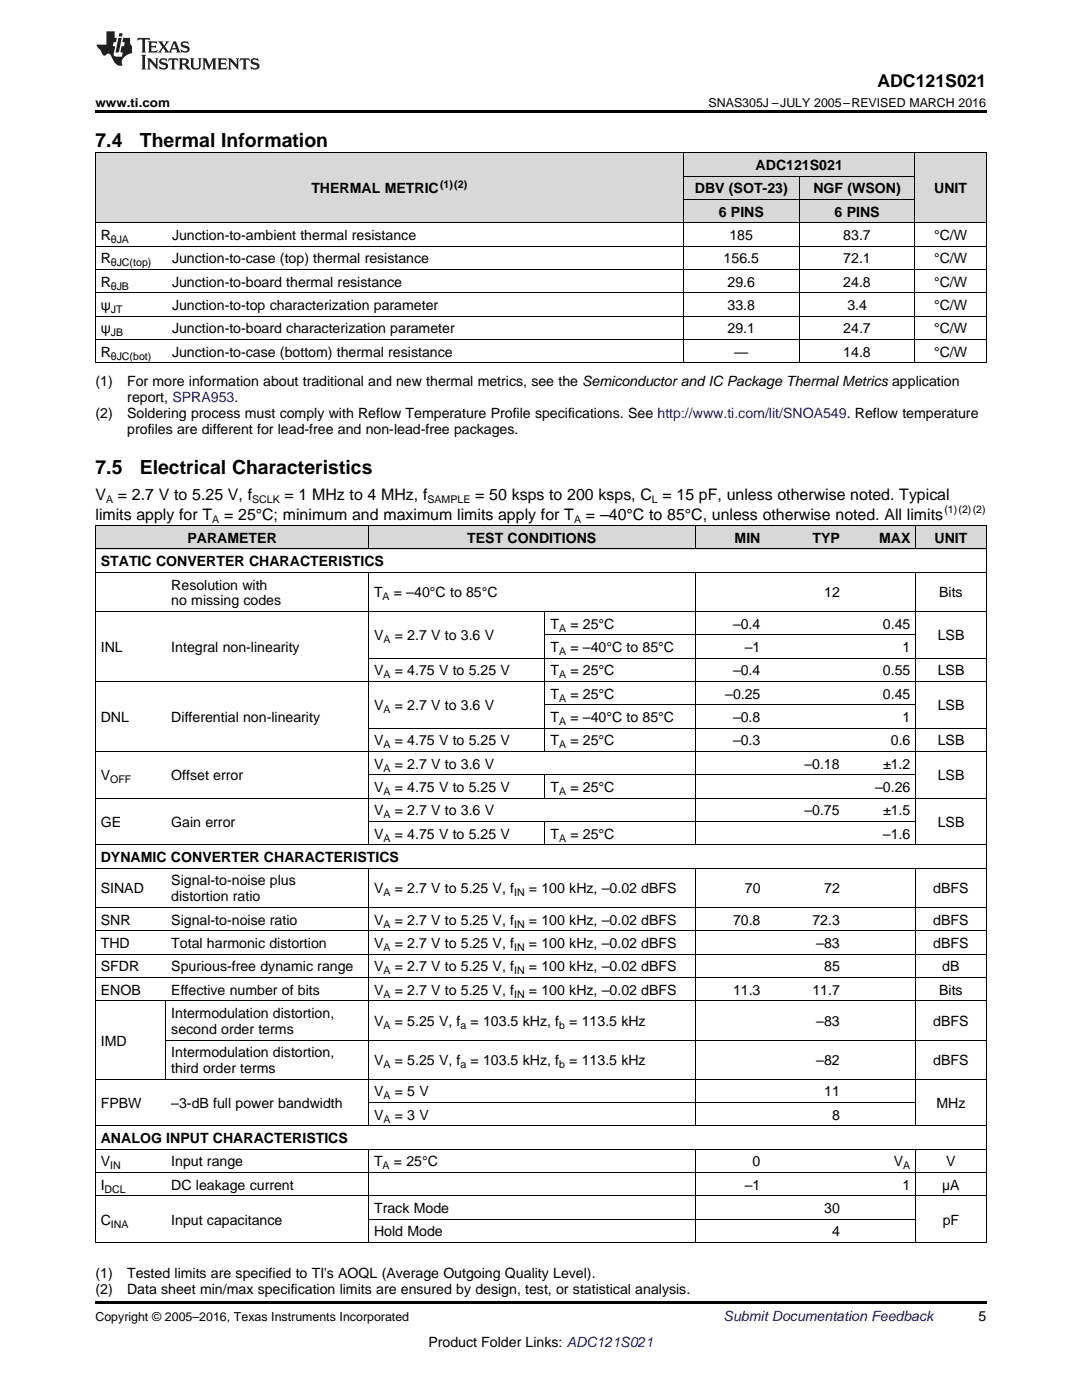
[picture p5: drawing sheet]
<svg xmlns="http://www.w3.org/2000/svg" width="216mm" height="279mm" viewBox="0 0 216 279" stroke-linecap="round" stroke-linejoin="round" font-family="sans-serif">
<defs><g id="words">
<g font-size="3.9">
<text x="19" y="29.3">7.4</text>
<text x="27.9" y="29.3">Thermal Information</text>
<text x="19" y="94.7">7.5</text>
<text x="27.9" y="94.7">Electrical Characteristics</text>
</g>
<text font-size="3.5" x="175.1" y="17.3">ADC121S021</text>
<g font-size="3.2">
<text x="19" y="99.8">V</text>
<text x="23.5" y="99.8">= 2.7 V to 5.25 V, f</text>
<text x="56.8" y="99.8">= 1 MHz to 4 MHz, f</text>
<text x="94.8" y="99.8">= 50 ksps to 200 ksps, C = 15 pF, unless otherwise noted. Typical</text>
<text x="19" y="103.7">limits apply for T</text>
<text x="44.7" y="103.7">= 25°C; minimum and maximum limits apply for T</text>
<text x="116.9" y="103.7">= –40°C to 85°C, unless otherwise noted. All limits</text>
</g>
<g font-size="2.8">
<text x="150.8" y="33.9">ADC121S021</text>
<text x="62.1" y="38.6">THERMAL METRIC</text>
<text x="138.6" y="38.6">DBV (SOT-23)</text>
<text x="162.3" y="38.6">NGF (WSON)</text>
<text x="186.4" y="38.6">UNIT</text>
<text x="20.1" y="47.9">R</text>
<text x="34.3" y="47.9">Junction-to-ambient thermal resistance</text>
<text x="143.4" y="43.3">6 PINS</text>
<text x="145.6" y="47.9">185</text>
<text x="166.5" y="43.3">6 PINS</text>
<text x="168.3" y="47.9">83.7</text>
<text x="186.4" y="47.9">°C/W</text>
<text x="20.1" y="52.6">R</text>
<text x="34.3" y="52.6">Junction-to-case (top) thermal resistance</text>
<text x="144.4" y="52.6">156.5</text>
<text x="168.3" y="52.6">72.1</text>
<text x="186.4" y="52.6">°C/W</text>
<text x="20.1" y="57.2">R</text>
<text x="34.3" y="57.2">Junction-to-board thermal resistance</text>
<text x="145.2" y="57.2">29.6</text>
<text x="168.3" y="57.2">24.8</text>
<text x="186.4" y="57.2">°C/W</text>
<text x="20.1" y="61.9">ψ</text>
<text x="34.3" y="61.9">Junction-to-top characterization parameter</text>
<text x="145.2" y="61.9">33.8</text>
<text x="169.1" y="61.9">3.4</text>
<text x="186.4" y="61.9">°C/W</text>
<text x="20.1" y="66.5">ψ</text>
<text x="20.1" y="71.2">R</text>
<text x="34.3" y="66.5">Junction-to-board characterization parameter</text>
<text x="34.3" y="71.2">Junction-to-case (bottom) thermal resistance</text>
<text x="145.2" y="66.5">29.1</text>
<text x="146.5" y="71.2">—</text>
<text x="168.3" y="66.5">24.7</text>
<text x="168.3" y="71.2">14.8</text>
<text x="186.4" y="66.5">°C/W</text>
<text x="186.4" y="71.2">°C/W</text>
<text x="19" y="77">(1)</text>
<text x="25.4" y="77">For more information about traditional and new thermal metrics, see the Semiconductor and IC Package Thermal Metrics application</text>
<text x="19" y="83.4">(2)</text>
<text x="25.4" y="83.4">Soldering process must comply with Reflow Temperature Profile specifications. See http://www.ti.com/lit/SNOA549. Reflow temperature</text>
<text x="25.4" y="80.2">report, SPRA953.</text>
<text x="25.4" y="86.6">profiles are different for lead-free and non-lead-free packages.</text>
<text x="20.1" y="113">STATIC CONVERTER CHARACTERISTICS</text>
<text x="37.4" y="108.3">PARAMETER</text>
<text x="93.2" y="108.3">TEST CONDITIONS</text>
<text x="146.6" y="108.3">MIN</text>
<text x="162.1" y="108.3">TYP</text>
<text x="175.4" y="108.3">MAX</text>
<text x="186.5" y="108.3">UNIT</text>
<text x="34.2" y="117.7">Resolution with</text>
<text x="74.6" y="119.2">T</text>
<text x="78.6" y="119.2">= –40°C to 85°C</text>
<text x="164.5" y="119.2">12</text>
<text x="187.4" y="119.2">Bits</text>
<text x="34.2" y="120.8">no missing codes</text>
<text x="109.9" y="125.5">T</text>
<text x="113.8" y="125.5">= 25°C</text>
<text x="146.3" y="125.5">–0.4</text>
<text x="176.2" y="125.5">0.45</text>
<text x="20.1" y="130.1">INL</text>
<text x="34.2" y="130.1">Integral non-linearity</text>
<text x="74.6" y="127.8">V</text>
<text x="78.8" y="127.8">= 2.7 V to 3.6 V</text>
<text x="109.9" y="130.1">T</text>
<text x="113.8" y="130.1">= –40°C to 85°C</text>
<text x="148.6" y="130.1">–1</text>
<text x="180.1" y="130.1">1</text>
<text x="187.1" y="127.8">LSB</text>
<text x="74.6" y="134.8">V</text>
<text x="78.8" y="134.8">= 4.75 V to 5.25 V</text>
<text x="109.9" y="134.8">T</text>
<text x="113.8" y="134.8">= 25°C</text>
<text x="146.3" y="134.8">–0.4</text>
<text x="176.2" y="134.8">0.55</text>
<text x="187.1" y="134.8">LSB</text>
<text x="74.6" y="141.8">V</text>
<text x="78.8" y="141.8">= 2.7 V to 3.6 V</text>
<text x="109.9" y="139.5">T</text>
<text x="113.8" y="139.5">= 25°C</text>
<text x="144.7" y="139.5">–0.25</text>
<text x="176.2" y="139.5">0.45</text>
<text x="187.1" y="141.8">LSB</text>
<text x="20.1" y="144.1">DNL</text>
<text x="34.2" y="144.1">Differential non-linearity</text>
<text x="74.6" y="148.8">V</text>
<text x="78.8" y="148.8">= 4.75 V to 5.25 V</text>
<text x="109.9" y="144.1">T</text>
<text x="109.9" y="148.8">T</text>
<text x="113.8" y="144.1">= –40°C to 85°C</text>
<text x="113.8" y="148.8">= 25°C</text>
<text x="146.3" y="144.1">–0.8</text>
<text x="146.3" y="148.8">–0.3</text>
<text x="177.8" y="148.8">0.6</text>
<text x="180.1" y="144.1">1</text>
<text x="187.1" y="148.8">LSB</text>
<text x="20.1" y="155.8">V</text>
<text x="34.2" y="155.8">Offset error</text>
<text x="74.6" y="153.4">V</text>
<text x="78.8" y="153.4">= 2.7 V to 3.6 V</text>
<text x="160.5" y="153.4">–0.18</text>
<text x="176.2" y="153.4">±1.2</text>
<text x="187.1" y="155.8">LSB</text>
<text x="74.6" y="158.1">V</text>
<text x="78.8" y="158.1">= 4.75 V to 5.25 V</text>
<text x="109.9" y="158.1">T</text>
<text x="113.8" y="158.1">= 25°C</text>
<text x="174.6" y="158.1">–0.26</text>
<text x="20.1" y="165.1">GE</text>
<text x="34.2" y="165.1">Gain error</text>
<text x="74.6" y="162.7">V</text>
<text x="74.6" y="167.4">V</text>
<text x="78.8" y="162.7">= 2.7 V to 3.6 V</text>
<text x="78.8" y="167.4">= 4.75 V to 5.25 V</text>
<text x="109.9" y="167.4">T</text>
<text x="113.8" y="167.4">= 25°C</text>
<text x="160.5" y="162.7">–0.75</text>
<text x="176.2" y="167.4">–1.6</text>
<text x="176.2" y="162.7">±1.5</text>
<text x="187.1" y="165.1">LSB</text>
<text x="20.1" y="172">DYNAMIC CONVERTER CHARACTERISTICS</text>
<text x="20.1" y="178.3">SINAD</text>
<text x="34.2" y="176.7">Signal-to-noise plus</text>
<text x="34.2" y="179.9">distortion ratio</text>
<text x="74.6" y="178.3">V</text>
<text x="78.8" y="178.3">= 2.7 V to 5.25 V, f</text>
<text x="105.5" y="178.3">= 100 kHz, –0.02 dBFS</text>
<text x="148.6" y="178.3">70</text>
<text x="164.5" y="178.3">72</text>
<text x="186.2" y="178.3">dBFS</text>
<text x="20.1" y="184.5">SNR</text>
<text x="34.2" y="184.5">Signal-to-noise ratio</text>
<text x="74.6" y="184.5">V</text>
<text x="78.8" y="184.5">= 2.7 V to 5.25 V, f</text>
<text x="105.5" y="184.5">= 100 kHz, –0.02 dBFS</text>
<text x="146.3" y="184.5">70.8</text>
<text x="162.1" y="184.5">72.3</text>
<text x="186.2" y="184.5">dBFS</text>
<text x="20.1" y="189.2">THD</text>
<text x="34.2" y="189.2">Total harmonic distortion</text>
<text x="74.6" y="189.2">V</text>
<text x="78.8" y="189.2">= 2.7 V to 5.25 V, f</text>
<text x="105.5" y="189.2">= 100 kHz, –0.02 dBFS</text>
<text x="162.9" y="189.2">–83</text>
<text x="186.2" y="189.2">dBFS</text>
<text x="20.1" y="193.9">SFDR</text>
<text x="34.2" y="193.9">Spurious-free dynamic range</text>
<text x="74.6" y="193.9">V</text>
<text x="78.8" y="193.9">= 2.7 V to 5.25 V, f</text>
<text x="105.5" y="193.9">= 100 kHz, –0.02 dBFS</text>
<text x="164.5" y="193.9">85</text>
<text x="188" y="193.9">dB</text>
<text x="20.1" y="198.5">ENOB</text>
<text x="34.2" y="198.5">Effective number of bits</text>
<text x="34.2" y="203.2">Intermodulation distortion,</text>
<text x="74.6" y="198.5">V</text>
<text x="78.8" y="198.5">= 2.7 V to 5.25 V, f</text>
<text x="105.5" y="198.5">= 100 kHz, –0.02 dBFS</text>
<text x="146.3" y="198.5">11.3</text>
<text x="162.1" y="198.5">11.7</text>
<text x="187.4" y="198.5">Bits</text>
<text x="20.1" y="208.7">IMD</text>
<text x="34.2" y="206.3">second order terms</text>
<text x="74.6" y="204.8">V</text>
<text x="78.8" y="204.8">= 5.25 V, f</text>
<text x="93.9" y="204.8">= 103.5 kHz, f</text>
<text x="113.6" y="204.8">= 113.5 kHz</text>
<text x="162.9" y="204.8">–83</text>
<text x="186.2" y="204.8">dBFS</text>
<text x="34.2" y="211">Intermodulation distortion,</text>
<text x="34.2" y="214.2">third order terms</text>
<text x="74.6" y="212.6">V</text>
<text x="78.8" y="212.6">= 5.25 V, f</text>
<text x="93.9" y="212.6">= 103.5 kHz, f</text>
<text x="113.6" y="212.6">= 113.5 kHz</text>
<text x="162.9" y="212.6">–82</text>
<text x="186.2" y="212.6">dBFS</text>
<text x="20.1" y="221.2">FPBW</text>
<text x="34.2" y="221.2">–3-dB full power bandwidth</text>
<text x="74.6" y="218.8">V</text>
<text x="78.8" y="218.8">= 5 V</text>
<text x="164.5" y="218.8">11</text>
<text x="186.9" y="221.2">MHz</text>
<text x="74.6" y="223.5">V</text>
<text x="78.8" y="223.5">= 3 V</text>
<text x="166" y="223.5">8</text>
<text x="20.1" y="228.1">ANALOG INPUT CHARACTERISTICS</text>
<text x="20.1" y="232.8">V</text>
<text x="34.2" y="232.8">Input range</text>
<text x="74.6" y="232.8">T</text>
<text x="78.6" y="232.8">= 25°C</text>
<text x="150.2" y="232.8">0</text>
<text x="178.4" y="232.8">V</text>
<text x="188.8" y="232.8">V</text>
<text x="20.1" y="237.5">I</text>
<text x="34.2" y="237.5">DC leakage current</text>
<text x="148.6" y="237.5">–1</text>
<text x="180.1" y="237.5">1</text>
<text x="188" y="237.5">µA</text>
<text x="20.1" y="244.4">C</text>
<text x="34.2" y="244.4">Input capacitance</text>
<text x="74.6" y="242.1">Track Mode</text>
<text x="164.5" y="242.1">30</text>
<text x="188.1" y="244.4">pF</text>
<text x="74.6" y="246.8">Hold Mode</text>
<text x="166" y="246.8">4</text>
<text x="19" y="255.1">(1)</text>
<text x="25.4" y="255.1">Tested limits are specified to TI's AOQL (Average Outgoing Quality Level).</text>
<text x="19" y="258.2">(2)</text>
<text x="25.4" y="258.2">Data sheet min/max specification limits are ensured by design, test, or statistical analysis.</text>
<text x="195.3" y="263.6">5</text>
<text x="85.5" y="268.9">Product Folder Links: ADC121S021</text>
</g>
<text font-size="2.8" fill="#0000c8" x="144.4" y="263.6">Submit Documentation Feedback</text>
<g font-size="2.5">
<text x="19" y="21.4">www.ti.com</text>
<text x="141.4" y="21.4">SNAS305J –JULY 2005–REVISED MARCH 2016</text>
<text x="19" y="263.6">Copyright © 2005–2016, Texas Instruments Incorporated</text>
</g>
<g font-size="2.1">
<text x="87.8" y="37.5">(1)(2)</text>
<text x="22.1" y="48.5">θJA</text>
<text x="22.1" y="53.1">θJC(top)</text>
<text x="22.1" y="57.8">θJB</text>
<text x="22.1" y="62.4">JT</text>
<text x="22.1" y="67.1">JB</text>
<text x="22.1" y="71.8">θJC(bot)</text>
<text x="21.2" y="100.4">A</text>
<text x="50.3" y="100.4">SCLK</text>
<text x="85.3" y="100.4">SAMPLE</text>
<text x="130.1" y="100.4">L</text>
<text x="42.4" y="104.3">A</text>
<text x="114.5" y="104.3">A</text>
<text x="188.4" y="102.4">(1)(2)(2)</text>
<text x="76.3" y="119.8">A</text>
<text x="76.5" y="128.4">A</text>
<text x="111.5" y="126">A</text>
<text x="111.5" y="130.7">A</text>
<text x="76.5" y="135.4">A</text>
<text x="111.5" y="135.4">A</text>
<text x="76.5" y="142.3">A</text>
<text x="111.5" y="140">A</text>
<text x="76.5" y="149.3">A</text>
<text x="111.5" y="144.7">A</text>
<text x="111.5" y="149.3">A</text>
<text x="76.5" y="154">A</text>
<text x="22" y="156.3">OFF</text>
<text x="76.5" y="158.6">A</text>
<text x="111.5" y="158.6">A</text>
<text x="76.5" y="163.3">A</text>
<text x="76.5" y="168">A</text>
<text x="111.5" y="168">A</text>
<text x="76.5" y="178.9">A</text>
<text x="102.6" y="178.9">IN</text>
<text x="76.5" y="185.1">A</text>
<text x="102.6" y="185.1">IN</text>
<text x="76.5" y="189.8">A</text>
<text x="102.6" y="189.8">IN</text>
<text x="76.5" y="194.4">A</text>
<text x="102.6" y="194.4">IN</text>
<text x="76.5" y="199.1">A</text>
<text x="102.6" y="199.1">IN</text>
<text x="76.5" y="205.3">A</text>
<text x="91.9" y="205.3">a</text>
<text x="111.6" y="205.3">b</text>
<text x="76.5" y="213.1">A</text>
<text x="91.9" y="213.1">a</text>
<text x="111.6" y="213.1">b</text>
<text x="76.5" y="219.4">A</text>
<text x="76.5" y="224">A</text>
<text x="22" y="233.4">IN</text>
<text x="76.3" y="233.4">A</text>
<text x="180.2" y="233.4">A</text>
<text x="20.9" y="238">DCL</text>
<text x="22.1" y="245">INA</text>
</g>
</g></defs>
<g fill="#d8d8d8">
<path d="M19 105h14.1v4.6h-14.1z"/>
<path d="M33.1 105h40.5v4.6h-40.5z"/>
<path d="M73.6 105h35.2v4.6h-35.2z"/>
<path d="M108.8 105h29.9v4.6h-29.9z"/>
<path d="M138.7 105h14.1v4.6h-14.1z"/>
<path d="M152.8 105h15.9v4.6h-15.9z"/>
<path d="M168.7 105h14v4.6h-14z"/>
<path d="M182.7 105h14.1v4.6h-14.1z"/>
<path d="M19 30.6h14.3v13.9h-14.3z"/>
<path d="M33.3 30.6h103.1v13.9h-103.1z"/>
<path d="M182.6 30.6h14.2v13.9h-14.2z"/>
<path d="M136.4 39.9h23.1v4.6h-23.1z"/>
<path d="M159.5 39.9h23.1v4.6h-23.1z"/>
<path d="M136.4 35.2h23.1v4.7h-23.1z"/>
<path d="M159.5 35.2h23.1v4.7h-23.1z"/>
<path d="M136.4 30.6h23.1v4.6h-23.1z"/>
<path d="M159.5 30.6h23.1v4.6h-23.1z"/>
</g>
<path d="M19 22h177.8v.5h-177.8zM19 72.4l.2 .1zM136.3 72.4l.1 .1zM159.4 72.4l.1 .1zM182.5 72.4l.1 .1zM196.7 72.4l.1 .1zM19 259.7h177.8v.5h-177.8z" fill="#000"/>
<g fill="none" stroke="#000" stroke-width=".2">
<path d="M19 30.5h177.8M19.1 30.5v42M136.3 30.5v42M136.4 39.8h46.2M136.4 35.2h46.2M159.4 35.2v37.3M182.5 30.5v42M196.8 30.5v42M19 58.4h177.8M19 53.8h177.8M19 49.1h177.8M19 44.5h177.8"/>
<path d="M19 72.4h177.8M19 67.8h177.8M19 63.1h177.8M19 114.2h177.8M19 109.6h177.8M19 104.9h177.8M19.1 104.9v143.1M73.5 104.9v4.7M73.5 114.2v54.5M138.7 104.9v4.7M138.7 114.2v54.5M182.7 104.9v4.7"/>
<path d="M182.7 114.2v54.5M196.8 104.9v143.1M19 136h177.8M19 122h177.8M73.6 131.4h123.2M108.7 122.1v27.9M108.8 126.7h73.9M19 159.3h177.8M19 150h177.8M73.6 154.6h109.1M73.6 145.3h123.2M108.7 154.7v4.6"/>
<path d="M108.8 140.7h73.9M19 173.3h177.8M19 168.6h177.8M73.5 173.3v51.5M73.6 164h109.1M108.7 164v4.7M138.7 173.3v51.5M182.7 173.3v51.5M19 199.7h177.8M19 195.1h177.8M19 190.4h177.8M19 185.8h177.8"/>
<path d="M19 181.1h177.8M33.1 199.7v15.7M19 215.4h177.8M33.1 207.6h163.7M19 238.7h177.8M19 234h177.8M19 229.4h177.8M19 224.7h177.8M73.5 229.4v18.6M73.6 220h109.1M138.7 229.4v18.6M182.7 229.4v18.6"/>
<path d="M19 248h177.8M73.6 243.3h109.1"/>
</g>
<g fill="#231f20">
<path d="M27.5 7.6l-.1 .5 .4-.2h.6v.1v2.1l-.2 .4h1l-.3-.4v-2.1l.1-.1h.5l.5 .2-.2-.5zM29.5 8.3l.2 .3v1.5l-.2 .4h1.8l.2-.6a1.04 1.04 0 0 1-1.3 .2v-.7h.6l.3 .2v-.6l-.3 .2h-.6v-.6l.8-.1 .4 .3-.2-.5zM31.5 8.3l.9 1.1-.9 1.1h.8l-.2-.2 .5-.7 .4 .7-.2 .2h1.5l-.1-.2 .1-.4h.9l.1 .4-.2 .2h1l-.3-.3-.7-1.9h-.5l-.9 2-.8-1 .9-1h-.8l.1 .3-.3 .5-.4-.6 .2-.2zM34.7 8.6l.4 1h-.7zM36.3 8.4a.63 .63 0 0 0-.2 .7 .63 .63 0 0 0 .6 .4l.6 .2 .1 .2a.75 .75 0 0 1-.7 .4 .75 .75 0 0 1-.6-.5l.1 .7 .1-.1a1.11 1.11 0 0 0 1.5-.6 1.13 1.13 0 0 0-1.2-.8l-.1-.4a1.04 1.04 0 0 1 1.2 .2l-.2-.5-.1 .1-.5-.2zM28.2 10.9l.2 .4v2.2l-.2 .4h1l-.3-.4v-2.2l.3-.4zM29.3 11.6l.3 .4v1.5l-.3 .4h.8l-.2-.4v-1.3l1.5 1.7v-1.9l.2-.4h-.7l.2 .4v.9l-1.1-1.3zM32 11.8a.62 .62 0 0 0-.2 .7 .62 .62 0 0 0 .6 .4l.6 .1 .1 .3a.76 .76 0 0 1-.7 .3 .76 .76 0 0 1-.6-.4l.1 .7 .1-.1a1.11 1.11 0 0 0 1.5-.6 1.13 1.13 0 0 0-1.2-.8l-.1-.4a1.04 1.04 0 0 1 1.2 .2l-.2-.6-.1 .1-.5-.1zM33.7 11.6l-.2 .6a.61 .61 0 0 1 .8-.3v1.6l-.2 .4h.9l-.2-.4v-1.6a.63 .63 0 0 1 .8 .3l-.2-.6zM35.6 11.6l.3 .4v1.5l-.3 .4h1l-.2-.2v-.8l.5 .2a.76 .76 0 0 0 1.2 .7l-1-1a.58 .58 0 0 0 .6-.5 .58 .58 0 0 0-.5-.6zM36.4 11.9h.1a.45 .45 0 0 1 .5 .1 .45 .45 0 0 1 .1 .5l-.7 .2zM37.9 11.6l.2 .2a2.17 2.17 0 0 0 .3 1.9 .99 .99 0 0 0 1.6-.6v-1.1l.2-.4h-.7l.2 .2a1.92 1.92 0 0 1-.2 1.8 .6 .6 0 0 1-.9-.5v-1.1l.2-.4zM40.4 11.6l.2 .4v1.5l-.2 .4h.7l-.2-.4v-1.4l.8 1.8 .8-1.8v1.4l-.2 .4h.9l-.2-.4v-1.5l.2-.4h-.8l-.6 1.5-.6-1.5zM43.4 11.6l.2 .4v1.5l-.2 .4h1.8l.2-.6a1.04 1.04 0 0 1-1.3 .1v-.6h.5l.4 .2v-.6l-.4 .2h-.5v-.7h.8l.3 .3-.1-.6zM45.5 11.6l.2 .4v1.5l-.2 .4h.7l-.2-.4v-1.3l1.5 1.7v-1.9l.2-.4h-.7l.2 .4v.9l-1.1-1.3zM47.9 11.6l-.1 .6a.61 .61 0 0 1 .8-.3v1.6l-.3 .4h1l-.3-.4 .1-1.6a.63 .63 0 0 1 .7 .3l-.1-.6zM50.2 11.8a.62 .62 0 0 0-.2 .7 .62 .62 0 0 0 .6 .4l.6 .1 .2 .3a.76 .76 0 0 1-.8 .3 .76 .76 0 0 1-.6-.4l.1 .7 .2-.1a1.11 1.11 0 0 0 1.5-.6 1.13 1.13 0 0 0-1.3-.8l-.1-.4a1.04 1.04 0 0 1 1.2 .2l-.1-.6-.2 .1-.5-.1z"/>
<path d="M21.2 6.3v2.6h-1.9l.1 .4 .7 .9a.91 .91 0 0 0 1 .8 .56 .56 0 0 1 .5-.3 .56 .56 0 0 1 .5 .3l.4 .8a1.53 1.53 0 0 0 1.9 1.2 1.54 1.54 0 0 1 1-2.1l.9-.3v-1.4a1.52 1.52 0 0 1-.3-1.6h-1.4l-.2 .8h.5l-.2 .8h-.4l-.2 1v.2l.4 .1-.2 .8a1.93 1.93 0 0 1-1.6-.3l.3-1.8h-.5l.2-.8h.4l.2-.8h-.4v-1.3zM23.6 7.6l-.6 2.9h.7l.6-2.9zM23.8 6.6l-.1 .7h.6l.2-.7z"/>
</g>
<use href="#words"/>
</svg>
